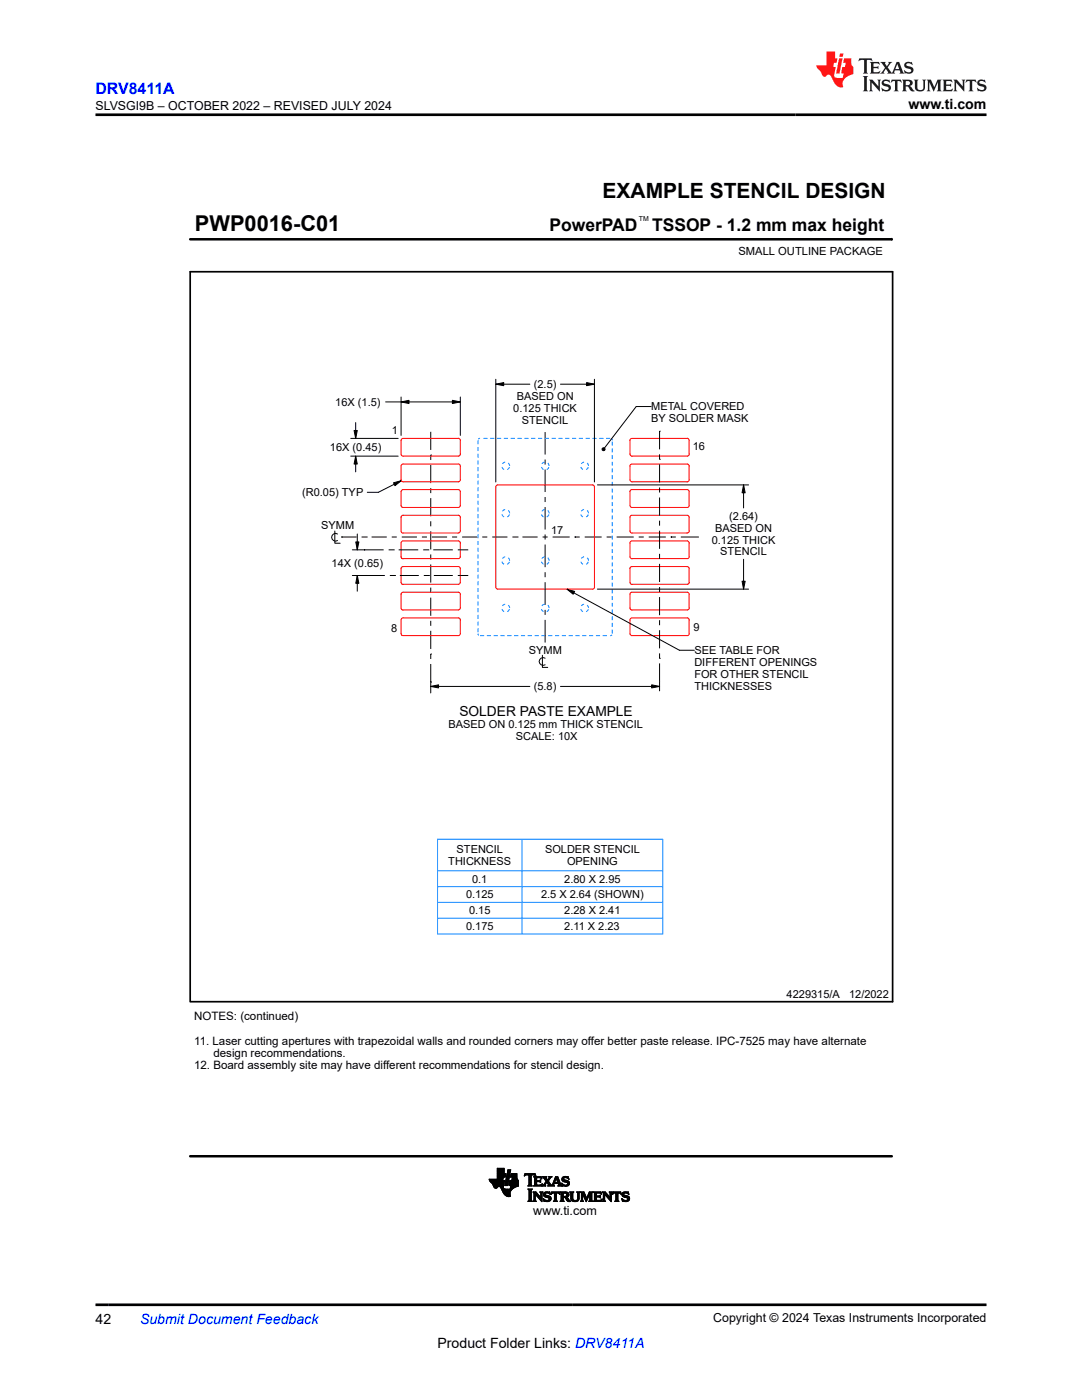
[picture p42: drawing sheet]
<svg xmlns="http://www.w3.org/2000/svg" width="216mm" height="279mm" viewBox="0 0 216 279" stroke-linecap="round" stroke-linejoin="round" font-family="sans-serif">
<defs><g id="words">
<text font-size="4.4" x="38.9" y="46.2">PWP0016-C01</text>
<text font-size="4.2" x="120.2" y="39.5">EXAMPLE STENCIL DESIGN</text>
<g font-size="3.5">
<text x="109.6" y="46.2">PowerPAD</text>
<text x="130.1" y="46.2">TSSOP - 1.2 mm max height</text>
</g>
<text font-size="3.2" fill="#00f" x="19" y="18.7">DRV8411A</text>
<g font-size="2.8">
<text x="181.3" y="21.8">www.ti.com</text>
<text x="19" y="264.2">42</text>
<text x="87.3" y="269">Product Folder Links: DRV8411A</text>
</g>
<text font-size="2.8" fill="#00f" x="27.9" y="264.2">Submit Document Feedback</text>
<text font-size="2.7" x="91.7" y="142.9">SOLDER PASTE EXAMPLE</text>
<g font-size="2.5">
<text x="19" y="21.9">SLVSGI9B – OCTOBER 2022 – REVISED JULY 2024</text>
<text x="106.4" y="242.5">www.ti.com</text>
<text x="142.3" y="263.9">Copyright © 2024 Texas Instruments Incorporated</text>
</g>
<g font-size="2.3">
<text x="38.7" y="203.5">NOTES: (continued)</text>
<text x="38.7" y="208.5">11. Laser cutting apertures with trapezoidal walls and rounded corners may offer better paste release. IPC-7525 may have alternate</text>
<text x="38.7" y="213.4">12. Board assembly site may have different recommendations for stencil design.</text>
<text x="42.6" y="210.9">design recommendations.</text>
</g>
<g font-size="2.2">
<text x="147.3" y="50.9">SMALL OUTLINE PACKAGE</text>
<text x="106.5" y="77.5">(2.5)</text>
<text x="66.9" y="81">16X (1.5)</text>
<text x="102.4" y="82.2">0.125 THICK</text>
<text x="103.1" y="79.8">BASED ON</text>
<text x="129.9" y="81.9">METAL COVERED</text>
<text x="78.2" y="86.5">1</text>
<text x="104.1" y="84.5">STENCIL</text>
<text x="129.9" y="84.3">BY SOLDER MASK</text>
<text x="138.2" y="89.7">16</text>
<text x="65.8" y="90">16X (0.45)</text>
<text x="60.3" y="99.1">(R0.05) TYP</text>
<text x="64.1" y="105.7">SYMM</text>
<text x="110" y="106.7">17</text>
<text x="142.7" y="106.1">BASED ON</text>
<text x="145.5" y="103.7">(2.64)</text>
<text x="66.2" y="113.1">14X (0.65)</text>
<text x="142" y="108.5">0.125 THICK</text>
<text x="143.7" y="110.8">STENCIL</text>
<text x="138.4" y="126">9</text>
<text x="78.1" y="126.1">8</text>
<text x="105.5" y="130.4">SYMM</text>
<text x="138.6" y="130.6">SEE TABLE FOR</text>
<text x="106.5" y="137.8">(5.8)</text>
<text x="138.6" y="132.9">DIFFERENT OPENINGS</text>
<text x="138.6" y="135.3">FOR OTHER STENCIL</text>
<text x="138.6" y="137.7">THICKNESSES</text>
<text x="89.5" y="145.3">BASED ON 0.125 mm THICK STENCIL</text>
<text x="102.9" y="147.7">SCALE: 10X</text>
<text x="89.4" y="172.6">THICKNESS</text>
<text x="91.1" y="170.3">STENCIL</text>
<text x="108.7" y="170.3">SOLDER STENCIL</text>
<text x="113.2" y="172.6">OPENING</text>
<text x="93" y="179.3">0.125</text>
<text x="94.2" y="176.2">0.1</text>
<text x="108" y="179.3">2.5 X 2.64 (SHOWN)</text>
<text x="112.6" y="176.2">2.80 X 2.95</text>
<text x="93" y="185.6">0.175</text>
<text x="93.6" y="182.5">0.15</text>
<text x="112.6" y="182.5">2.28 X 2.41</text>
<text x="112.6" y="185.6">2.11 X 2.23</text>
<text x="157" y="199.1">4229315/A</text>
<text x="169.4" y="199.1">12/2022</text>
</g>
<text font-size="1.4" x="127.5" y="44.1">TM</text>
</g></defs>
<g fill="none" stroke="#000" stroke-width=".2">
<path d="M37.9 47.8h140.1M178 47.6v.4M80 79.2v7.7M90.3 79.9l1.5 .3-1.5 .3zM91.9 79.2v7.7M98.9 76.7l1.6-.3v.6zM98.9 75.7v20.5M98.9 76.7h6.8M111.8 76.7h6.8M117 76.4l1.6 .3-1.6 .3zM118.6 75.7v20.5M70 91h9.4"/>
<path d="M70 87.5h9.4M70.6 85.9h.7l-.3 1.6zM71 91l.3 1.6h-.7zM71 84.3v3.2M71 91v3.2M76.9 80.2h15M78.5 96.4l1.6-.5-1.3 1zM80 80.2l1.6-.3v.6zM80.1 95.9l-4.6 2.4h-2.2M85.9 90.8h.1M85.9 86.2v3.6M85.9 90.8v1"/>
<path d="M85.9 92.8v3.6M85.9 97.4v1M85.9 99.4v3.6M108.8 86.2v4.5M108.8 91.7v1M108.8 93.7v4.5M108.8 99.2v1M119.2 96.8h30.2M120.2 89.5l.2-.1h.2l.2 .3-.2 .2-.2 .1-.2-.2zM129.9 81.1h-2.9l-6.4 8.3M131.6 91.7h.1M131.6 86.1h.1"/>
<path d="M131.6 86.1v3.6M131.6 90.7v1M131.6 92.7v3.6M131.6 97.3v1M131.6 99.3v3.6M148.4 96.8l.3 1.6h-.6zM148.4 96.8v4.6M66.8 106v2.4h1.1M67.3 106.6a.77 .77 0 0 0-1.1 .6 .77 .77 0 0 0 1.1 .7M68.1 107.2h.1M68.1 107.2h3M71 108.2h.6l-.3 1.5z"/>
<path d="M71.3 114.9l.3 1.5h-.6zM71.3 106.6v3.1M71.3 114.9v3.1M72.1 107.2h1M72.6 109.7h.1M73 114.9h.1M73.1 107.2h.1M74.1 107.2h3.1M76.5 109.7h-6.2M76.8 114.9h-6.5M77.5 109.7h1M77.8 114.9h1"/>
<path d="M78.2 107.2h1M78.5 109.7h.1M78.8 114.9h.1M79.5 109.7h3.9M79.8 114.9h3.8M80.2 107.2h3M84.2 107.2h1M84.4 109.7h1M84.6 114.9h1M85.4 109.7h.1M85.6 114.9h.1M85.9 104v1"/>
<path d="M85.9 106v3.7M85.9 110.7v1M85.9 112.7v3.6M85.9 117.3v1M85.9 119.3v3.6M86.2 107.2h3M86.4 109.7h3.9M86.6 114.9h3.7M90.2 107.2h1M91.3 114.9h2.1M91.3 109.7h2.1M92.2 107.2h3"/>
<path d="M96.2 107.2h1M98.2 107.2h3.1M102.3 107.2h1M103.3 107.2h.1M104.3 107.2h3M108.3 107.2h1M108.8 101.2v4.5M108.8 106.7v1M108.8 108.7v4.5M108.8 114.2v1M108.8 116.2v4.5M110.3 107.2h3.4"/>
<path d="M113.1 117.6l22.5 12.2h3M113.1 117.6l1.6 .4-.3 .6zM114.7 107.2h.1M114.7 107.2h1M116.7 107.2h3.4M119.2 117.6h30.2M121.1 107.2h1M123.1 107.2h3.4M127.5 107.2h1M129.5 107.2h3.4M131.6 103.9v1M131.6 105.9v3.6"/>
<path d="M131.6 110.5v1M131.6 112.5v3.7M131.6 117.2v1M131.6 119.2v3.6M133.9 107.2h.1M133.9 107.2h1M135.9 107.2h3.4M139.3 107.2h.1M148.1 116h.6l-.3 1.6zM148.4 111.6v6M85.9 137l1.6-.3v.6zM85.9 130.5h.1"/>
<path d="M85.9 136.1h.1M85.9 123.9v1M85.9 125.9v3.6M85.9 130.5v1M85.9 132.5v5.8M85.9 137h19.8M108.2 130.8v2.4h1.1M108.8 131.4a.78 .78 0 0 0-1.2 .6 .78 .78 0 0 0 1.2 .7M108.8 121.7v1M108.8 123.7v4.5M111.8 137h19.8M130 136.7l1.6 .3-1.6 .3z"/>
<path d="M131.6 131.4h.1M131.6 123.8v1M131.6 125.8v3.6M131.6 130.4v1M131.6 132.4v5.5M97.6 235.4h2.7M97.6 235.5h2.7M97.7 235.6h2.6M97.7 235.6h3M97.7 235.7h3M97.8 235.8h2.8M97.9 235.9h2.7"/>
<path d="M98 236h2.6M98.1 236.1h2.5M98.2 236.2h2.4M98.2 236.3h2.3M98.3 236.3h2.2M98.3 236.4h2.2M98.4 236.4h2.1M98.4 236.5h2.1M98.4 236.6h2.1M98.5 236.7h2M98.5 236.8h1.9M98.5 236.8h.9"/>
<path d="M98.5 236.9h.8M98.6 236.9h.7M98.6 237h.6M98.7 237.1h.4M98.8 237.1h.2M99.2 235.3h1.1M99.2 235.2h1.2M99.2 235.1h1.2M99.2 235h1.2M99.2 234.2h1.7l-.1 .7h-1.6M99.2 234.9h1.6M99.2 234.8h1.6"/>
<path d="M99.2 234.7h1.7M99.2 234.6h1.7M99.2 234.5h1.7M99.2 234.4h1.7M99.2 234.3h1.7M99.2 234.1h1.4M99.2 234h1.4M99.2 233.9h1.4M99.2 233.8h1.4M99.2 233.7h1.4M99.2 233.6h1.4M99.2 233.5h1.4"/>
<path d="M99.2 233.4h1.4M99.2 233.3h1.4M99.2 233.2h1.4M99.7 236.8h.7M99.8 236.9h.6M99.9 237h.5M99.9 237.1h.5M100 237.1h.5M100 237.2h.5M100 237.3h.6M100.1 237.3h.9M100.1 237.4h2"/>
<path d="M100.2 237.5h1.8M100.2 237.6h1.8M100.2 237.6h1.7M100.2 237.7h1.7M100.3 237.8h1.6M100.3 237.8h1.5M100.3 235.4l-2.7-.1 1 1.7 .4 .2 .4-.4h.3l.9 1.5 .6 .5 .7-.1-.1-.8 .6-.7M100.3 237.9h1.5M100.4 237.9h1.4M100.4 238h1.4M100.4 234.9l-.1 .7h.4l-.2 1M100.4 238.1h1.4"/>
<path d="M100.5 238.1h1.3M100.5 236.6l-.1 .5 .2 .2h1.6M100.5 238.2h1.2M100.6 238.3h1.2M100.6 234.2v-1h-1.4v2.1M100.7 238.4h1.1M100.7 236.6h.6M100.7 236.5h.6M100.8 236.4h.5M100.8 238.5h1M100.8 236.3h.5M100.8 236.2h.6"/>
<path d="M100.8 236.1h.6M100.8 236h.6M100.9 238.6h.9M100.9 235.9h.5M100.9 235.8h.5M100.9 235.7h.6M100.9 235.6h.6M100.9 235.5h.6M101 235.4h.5M101 235.3h.5M101 235.2h.6M101 235.1h.6"/>
<path d="M101 238.7h.8M101 235h.6M101.1 234.9h.5M101.1 234.8h.5M101.1 234.7h.6M101.1 234.6h.6M101.1 234.5h.6M101.2 234.4h.5M101.2 238.8h.6M101.2 234.3h.5M101.2 234.2h.5l-.4 2.4h-.6zM101.2 233.9h.6"/>
<path d="M101.3 233.9h.5M101.3 233.8h.5M101.3 233.7h.5M101.3 233.6h.6M101.3 233.5h.6l-.1 .5h-.6zM101.3 233.5h.6M101.5 238.8h.1M101.5 236.5h1.9M101.5 236.4h1.9M101.6 236.3v.3h.3l-.1 .7M101.6 236.6h1.8M101.6 236.4h1.8"/>
<path d="M101.6 236.3h1.8M101.6 236.2h1.8M101.6 236.1h1.8M101.6 236h1.8M101.6 235.9h1.8M101.7 235.9h1.7M101.7 235.8h1.7M101.7 235.7h1.7M101.7 235.6h1.7M101.8 237.3h.5M101.8 237.2h.6M101.8 237.1h.7"/>
<path d="M101.8 237h.9M101.8 236.9h1M101.9 236.9h1M101.9 234.9h1.2M101.9 234.8h1.2M101.9 236.8h1.2M101.9 236.8h1.4M101.9 236.7h1.5M101.9 234.7h1.2M101.9 234.6h1.2M101.9 236.6h1.5M101.9 234.5h1.2"/>
<path d="M101.9 234.4h1.2M102 234.4h1.1M102 234.3h1.1M102 234.2h1.1v.7h-1.3zM102.1 235.6h1.3M102.1 235.5h1.2M102.1 235.4h1.2M102.2 235.4h1M102.2 235.3h1M102.2 235.2h1M102.2 235.1h.9M102.2 234.9l-.1 .7h-.4l-.1 .7"/>
<path d="M102.2 235h.9M103.1 234.9l.3 .7v1.1M103.5 236.7l-1.1 .5M104.6 234.7l.4-.2h.5v1.9M104.6 234.7l.1-.5h2.1l.1 .5-.4-.2-.5 .1v1.8M104.6 234.6h.1M104.6 234.5h.2M104.7 234.5h2.1M104.7 234.4h2.1M104.7 234.3h2.1M105.3 239.8h.9M105.3 236.7h.9"/>
<path d="M105.4 237.4h.8M105.5 239.7h.6M105.5 236.6h.5M105.5 237.5h.5M105.5 236.5h.5M105.5 234.5h.5M105.5 236.4l-.2 .3M105.5 239.6h.5M105.5 236.4h.5M105.5 236.3h.5M105.5 236.2h.5M105.5 236.1h.5"/>
<path d="M105.5 236h.5M105.5 235.9h.5M105.5 235.8h.5M105.5 235.7h.5M105.5 235.6h.5M105.5 235.5h.5M105.5 235.4h.5M105.5 235.3h.5M105.5 235.2h.5M105.5 235.1h.5M105.5 235h.5M105.5 234.9h.5"/>
<path d="M105.5 234.8h.5M105.5 234.7h.5M105.5 234.6h.5M105.6 239.5l-.3 .3h.9l-.2-.3M105.6 239.5v-2l-.3-.2h.9l-.2 .2v2M105.6 239.5h.4M105.6 239.4h.4M105.6 239.3h.4M105.6 239.2h.4M105.6 239.1h.4M105.6 239h.4M105.6 238.9h.4"/>
<path d="M105.6 238.8h.4M105.6 238.7h.4M105.6 238.6h.4M105.6 238.5h.4M105.6 238.4h.4M105.6 238.3h.4M105.6 238.2h.4M105.6 238.1h.4M105.6 238h.4M105.6 237.9h.4M105.6 237.8h.4M105.6 237.7h.4"/>
<path d="M105.6 237.6h.4M105.6 237.5h.4M106 236.4l.2 .3M106.4 239.8h.6M106.4 237.9h.5M106.4 238h.6M106.5 236.7h1.6M106.5 239.7h.4M106.5 238.1h.6M106.5 239.5l-.1 .3h.6l-.2-.3M106.5 239.6h.3M106.5 239.5h.3"/>
<path d="M106.5 239.4h.3M106.5 239.3h.3M106.5 239.2h.3M106.5 239.1h.3M106.5 239h.3M106.5 238.9h.3M106.5 238.8h.3M106.5 238.7h.3M106.5 238.6h.3M106.5 238.5h.3M106.5 238.4h.3M106.5 238.3h.8"/>
<path d="M106.5 238.3h.7M106.5 238.2h.7M106.5 234.9h1.5M106.6 236.6h1.5M106.6 235h1.4M106.7 236.4l-.2 .3M106.7 235.6h1l.2-.1v.5l-.2-.2-1 .1M106.7 236.5h.4M106.7 236.4h.4M106.7 236.3h.4M106.7 236.2h.4M106.7 236.1h.4"/>
<path d="M106.7 236h.4M106.7 235.8h1.2M106.7 235.7h1.2M106.7 235.5h.4M106.7 235.4h.4M106.7 235.3h.4M106.7 235.2h.4M106.7 235.1h.4M106.7 234.5h.2M106.8 238.4h.1M106.8 238.4l1.4 1.4-.1-1.7 .2-.2h-.6l.2 .3v.8M106.8 234.6h.1"/>
<path d="M106.8 238.4v1.1M106.9 238.4h.5M106.9 238.5h.6M107 238.6h.6M107.1 235.8v.7h.8l.3-.3-.1 .5h-1.6M107.1 238.7h.5M107.2 238.8h.5M107.2 238.9h.6M107.3 239h.9M107.4 239h.8M107.5 239.1h.7M107.6 239.2h.6"/>
<path d="M107.6 239.3h.6M107.7 235.6h.2M107.7 239.4h.5M107.7 237.9h.6M107.7 235.9h.2M107.8 239.5h.4M107.8 236.5h.3M107.8 235.5h.1M107.8 236h.1M107.8 235.1h.3M107.8 238h.4M107.9 239.6h.3"/>
<path d="M107.9 239l-1-1.1h-.5l.2 .2-.1 1.4M107.9 239h.1M107.9 238.1h.3M107.9 238.9h.3M107.9 238.8h.3M107.9 238.7h.3M107.9 238.6h.3M107.9 238.5h.3M107.9 238.4h.3M107.9 238.3h.3M107.9 238.2h.3M108 239.7h.2"/>
<path d="M108 235.2h.1M108 236.4h.2M108 239.8h.2M108.1 235.3h.1M108.1 235.3l-.3-.2h-.7v.5M108.1 235.3l-.1-.5h-1.5l.2 .2v1.4M108.1 236.3h.1M108.2 236.7h.7M108.3 234.9h.7M108.4 236.6h.4M108.4 239.3h.2M108.4 235h.6"/>
<path d="M108.4 239.4h.3M108.4 238.4h.4M108.5 238.5h.4M108.5 238.3h.3M108.5 236.5h.3M108.5 239.5h.3M108.5 238.6h.8M108.5 235.1h.5M108.5 239.6h.6M108.5 238.2h.4M108.5 239.7h1.3M108.5 238.7h1.1"/>
<path d="M108.5 239.8h.2M108.5 236.4h.3M108.5 235.2h.5M108.6 238.1h1.2M108.6 238.8h1.2M108.6 236.3h.3M108.6 235.3h.5M108.7 238h1M108.7 236.2h.2M108.7 235.3h.5M108.7 236.1h.3M108.7 238.9h1.2"/>
<path d="M108.7 235.4h.5M108.8 236h.2M108.8 235.5h.8M108.8 239.8h.8M108.8 237.9h.6M108.8 236h.8M108.9 235.6h.6M108.9 235.9h.6M108.9 235.7h.5M109 235.8l-.5 .6-.3 .3M109 235.8h.5M109 239h.9"/>
<path d="M109.2 236h.5M109.2 236.1h.5M109.3 239.6h.6M109.3 236.2h.5M109.3 236.7h1.3M109.3 236.7l.2-.2-.4-.6-.3 .6 .1 .2M109.4 236.3h.4M109.4 235.4h.2M109.4 239h.6M109.4 235.7l.8-.9h-.7l.1 .2-.3 .5-.3-.5 .1-.2h-.9l.8 1M109.4 236.4h.5M109.4 235.3h.3"/>
<path d="M109.4 235.7l.5 .7M109.5 238.2h.3M109.5 236.6h.6M109.5 236.5h.5M109.5 235.3h.2M109.5 239.5h.4M109.5 239.1h.5M109.5 235.2h.3M109.6 234.9h.5M109.6 239.4h.4M109.6 235.1h.3M109.6 239.3h.4"/>
<path d="M109.6 239.2h.4M109.6 238.3h.2M109.6 237.9h.1M109.6 235h.3M109.7 238.3h.1M109.8 238.4l-.5-.3-.5 .1v.3l1 .3 .2 .4M109.8 238.4l-.1-.5h-1l-.3 .4 .1 .4 1 .4 .1 .3-.5 .2-.7-.4 .2 .6h.8l.4-.1 .2-.5M109.9 238.3h.1M109.9 238.4l.2-.5h1.5l.2 .5M109.9 236.4l.2 .2 .1-.1 .7-1.7h.4l.6 1.7 .2 .2M110 238.3h.1M110 238.2h.2"/>
<path d="M110 238.1h1.7M110.1 238h1.5M110.1 237.9h1.5M110.1 236.6h.4M110.2 236.5h.3M110.3 236.4h.2M110.3 236.3h.2M110.3 236.2h1.5M110.4 236.1h1.4M110.4 236h1.4M110.4 236h1.3M110.4 239.8h.8"/>
<path d="M110.5 235.9h.2M110.5 235.8h.3M110.5 236.4v.2l.1 .1M110.5 235.7h.3M110.6 235.6h.2M110.6 239.7h.5M110.6 235.5h.3M110.6 236.2l-.1 .2M110.6 238.2l-.3-.1-.4 .3M110.6 239.6h.4M110.6 239.5h.4M110.6 239.4h.4"/>
<path d="M110.6 239.3h.4M110.6 239.2h.4M110.6 239.1h.4M110.6 239h.4M110.6 238.9h.4M110.6 238.8h.4M110.6 238.7h.4M110.6 238.6h.4M110.6 238.5h.4M110.6 238.4h.4M110.6 238.3h.4M110.6 238.2h.4"/>
<path d="M110.6 235.4h.3M110.6 239.5l-.2 .3h.8l-.2-.3M110.7 235.3h.2M110.7 236l.3-.9 .3 .9M110.7 235.3h.3M110.7 235.2h.7M110.8 235.1h.6M110.8 235h.6M110.8 234.9h.5M111 238.2l.1-.1h.3l.4 .3M111 238.3h-.4v1.2M111 235.3h.5"/>
<path d="M111 238.2v1.3M111.1 235.3h.4M111.1 235.4h.4M111.1 235.5h.5M111.2 235.6h.4M111.2 235.7h.4M111.2 235.8h.5M111.3 235.9h.4M111.3 236.7h.8M111.4 236.2l.1 .2M111.4 236.3h.5M111.5 236.4l-.2 .3"/>
<path d="M111.5 236.4h.4M111.5 238.2h.2M111.5 236.6h.5M111.5 236.5h.4M111.6 238.3h.1M111.7 238.3h.1M111.8 239.8h.8M111.8 237.9h1.2M111.9 238h1.4M111.9 239.7h.5M112 239.6h.4M112 238.1h1.4"/>
<path d="M112 239.5h.4M112 239.4h.4M112 239.3h.4M112 239.2h.4M112 239.1h.4M112 239h.4M112 239h1.1M112 238.9h1.2M112 238.8h1.4M112 238.7h.4M112 238.6h.4M112 238.5h.4"/>
<path d="M112 238.4h.4M112 238.3h.4M112 238.2h.4M112 239.5l-.2 .3h.8l-.2-.3M112.1 236.2h.1M112.1 236.1h.1M112.1 236.3h.2M112.1 235.4h.5M112.1 235.3h.4M112.1 236.4h.3M112.1 235.5h.7M112.2 236.5h.4"/>
<path d="M112.2 235.2h.3M112.2 236.6h1.3M112.2 235.6h1M112.2 236.7h.1M112.2 235.1h.4M112.2 235.7h1.2M112.3 235h1.1M112.4 235.8h1.1M112.4 234.9h1M112.4 239.5v-.5h.3l.6 .8h.6M112.4 238.3v.5M112.4 238.3v-.2l.7 .1v.4l-.4 .2"/>
<path d="M112.4 236.7h.9M112.6 235.9h1M112.6 234.8h.4M112.8 236.8h.2M112.8 239h.5M112.9 239.1h.4M112.9 239.2h.5M113 239.3h.5M113 238.2h.5M113 236h.6M113 238.7h.5M113 239.4h.5"/>
<path d="M113 238.9l.9 .9M113 238.9l.5-.3-.1-.6-.5-.1h-1.1l.2 .2v1.4M113 238.9h.1M113 239.5h.6M113.1 238.6h.4M113.1 238.3h.4M113.1 238.5h.4M113.1 236.5h.4M113.1 235.1h.4M113.1 239.6h.5M113.1 238.4h.4M113.2 239.7h.5"/>
<path d="M113.2 236h.4M113.2 236.4h.4M113.3 236.3h.3M113.3 236.1h.3M113.3 235.2h.2M113.3 236.2h.3M113.3 239.8h.6M113.4 235.3h.1M113.5 235.3l-.5-.3-.4 .1-.1 .1v.2l1.1 .4v.5l-.2 .3-1.2 .1-.1-.5M113.5 235.3h.1M113.5 235.3l-.1-.5-1 .1-.3 .3 .1 .4 1 .4 .1 .3-.2 .2h-.3l-.7-.3M113.7 237.9h.8"/>
<path d="M113.8 238h.6M113.9 238.1h.4M113.9 239.2h.4M113.9 239.1h.4M113.9 239h.4M113.9 238.9h.4M113.9 238.8h.4M113.9 238.7h.4M113.9 238.6h.4M113.9 238.5h.4M113.9 238.4h.4M113.9 238.3h.4"/>
<path d="M113.9 238.2h.4M113.9 239.3h.4M113.9 239.4h.5M114 239.5h.4M114 239.6h.7M114.1 239.7h1.3M114.3 239.1v.3l.3 .2 .5-.1 .2-.4M114.3 239.1v-1l.2-.2h-.8l.2 .2v1.1M114.3 239.8h.9M115 239.6h.4M115.1 237.9h.6M115.2 239.5h.3"/>
<path d="M115.2 238h.4M115.2 239.4h.3M115.3 239.3h.2M115.3 238.1h.3M115.3 239.1v-1l-.2-.2h.6l-.2 .2 .1 1M115.3 239.2h.3M115.3 239.1h.3M115.3 239h.3M115.3 238.9h.3M115.3 238.8h.3M115.3 238.7h.3M115.3 238.6h.3"/>
<path d="M115.3 238.5h.3M115.3 238.4h.3M115.3 238.3h.3M115.3 238.2h.3M115.6 239.1l-.2 .5-.5 .2-.7-.1-.3-.5M115.8 239.8h.6M115.8 237.9h.7M116 239.7h.3M116 238h.6M116 239.5v-1.4l-.2-.2h.7l.6 1.2 .5-1.2h.7l-.2 .2v1.4M116 239.6h.3M116 239.5h.3"/>
<path d="M116 239.4h.3M116 239.3h.3M116 239.2h.3M116 239.1h.3M116 239h.3M116 238.9h.3M116 238.8h.3M116 238.7h.3M116 238.6h.3M116 238.5h.3M116 238.4h.3M116 238.3h.7"/>
<path d="M116 238.2h.7M116 238.1h.6M116 239.5l-.2 .3h.6l-.1-.3M116.3 239.5v-1.2l.7 1.5 .7-1.5v1.2M116.3 238.4h.5M116.4 238.5h.4M116.4 238.6h.4M116.5 238.7h.4M116.5 238.8h.4M116.5 238.9h.5M116.6 239h.4M116.6 239.1h.7"/>
<path d="M116.7 239.2h.6M116.7 239.3h.5M116.8 239.4h.4M116.8 239.5h.4M116.8 239.6h.3M116.9 239.7h.2M116.9 239.8h.1M117.1 239h.2M117.1 239h.3M117.2 238.9h.2M117.2 238.8h.3M117.3 238.7h.2"/>
<path d="M117.3 238.6h.2M117.3 238.5h.3M117.4 238.4h.2M117.4 238.3h.7M117.5 238.2h.6M117.5 239.8h.8M117.5 238.1h.6M117.6 238h.6M117.6 237.9h.7M117.6 239.7h.5M117.7 239.6h.4M117.7 239.5l-.2 .3h.8l-.2-.3"/>
<path d="M117.7 239.5h.4M117.7 239.4h.4M117.7 239.3h.4M117.7 239.2h.4M117.7 239.1h.4M117.7 239h.4M117.7 238.9h.4M117.7 238.8h.4M117.7 238.7h.4M117.7 238.6h.4M117.7 238.5h.4M117.7 238.4h.4"/>
<path d="M118.4 239.8h1.6M118.4 237.9h1.5M118.5 238h1.5M118.6 239.7h1.4M118.6 239.6h1.5M118.6 238.1h1.4M118.6 238.3l1-.2 .4 .2M118.6 239.5h.4M118.6 239.4h.4M118.6 239.3h.4M118.6 239.2h.4M118.6 239.1h.4"/>
<path d="M118.6 239h.4M118.6 238.9h1.2M118.6 238.8h1.2M118.6 238.7h1.2M118.6 238.6h.4M118.6 238.5h.4M118.6 238.4h.4M118.6 238.3h.4M118.6 238.2h.4M119 238.2v.5M119.5 238.7l.3-.2v.5l-.2-.1h-.6v.6l.7 .1 .4-.3M119.7 239h.1"/>
<path d="M119.7 238.6h.1M119.8 238.2h.2M119.9 239.5h.2M119.9 238.3h.2M120 238.3l-.1-.4h-1.5l.2 .2v1.4M120 238.3h.1M120 239.4h.1M120.1 239.3h.1M120.1 239.3l-.1 .5h-1.6l.2-.3M120.2 239.8h.6M120.2 237.9h.6M120.3 238h.6"/>
<path d="M120.3 239.7h.4M120.4 238.1h.5M120.4 239.5l-.2 .3h.6l-.1-.3M120.4 239.6h.3M120.4 239.5h.3M120.4 239.4h.3M120.4 239.3h.3M120.4 239.2h.3M120.4 239.1h.3M120.4 239h.3M120.4 238.9h.3M120.4 238.8h.3"/>
<path d="M120.4 238.7h.3M120.4 238.6h.3M120.4 238.5h.3M120.4 238.4h.3M120.4 238.3h.8M120.4 238.3h.7M120.4 238.2h.6M120.7 238.4h.1M120.7 238.4l1.3 1.4v-1.7l.2-.2h-.6l.1 .2v.9M120.7 238.4v1.1M120.7 238.4h.6M120.8 238.5h.5"/>
<path d="M120.9 238.6h.5M120.9 238.7h.6M121 238.8h.6M121.1 238.9h.5M121.2 239h.8M121.3 239h.7M121.3 239.1h.7M121.4 239.2h.6M121.5 239.3h.5M121.6 239.4h.4M121.6 237.9h.6M121.6 239.5h.4"/>
<path d="M121.7 238h.4M121.7 239.6h.3M121.7 239h.1M121.7 239l-.9-1.1h-.6l.2 .2v1.4M121.7 238.9h.3M121.7 238.8h.3M121.7 238.7h.3M121.7 238.6h.3M121.7 238.5h.3M121.7 238.4h.3M121.7 238.3h.3M121.7 238.2h.3"/>
<path d="M121.7 238.1h.3M121.8 239.7h.2M121.9 239.8h.1M122.2 238.4l.1-.5h1.6l.1 .5M122.2 238.3h.1M122.2 238.3h.2M122.3 238.2h.2M122.3 238.1h1.6M122.3 238h1.6M122.3 237.9h1.6M122.7 239.8h.8M122.8 239.7h.5"/>
<path d="M122.9 239.6h.4M122.9 238.2h.4M122.9 239.5l-.2 .3h.8l-.2-.3M122.9 238.2l-.4-.1-.3 .3M122.9 239.5h.4M122.9 239.4h.4M122.9 239.3h.4M122.9 239.2h.4M122.9 239.1h.4M122.9 239h.4M122.9 238.9h.4M122.9 238.8h.4"/>
<path d="M122.9 238.7h.4M122.9 238.6h.4M122.9 238.5h.4M122.9 238.4h.4M122.9 238.3h.4M123.3 238.3h-.4v1.2M123.3 238.2v1.3M123.3 238.2l.1-.1h.3l.3 .3M123.7 238.2h.2M123.8 238.3h.2M123.9 238.3h.1M124.1 239.3h.1"/>
<path d="M124.1 239.4h.2M124.1 238.5h.5M124.1 238.4h.4M124.1 238.3h.4M124.1 239.5h.4M124.1 238.6h.8M124.2 239.6h.6M124.2 239.7h1.2M124.2 238.7h1.1M124.2 238.2h.3M124.2 239.8h.1M124.2 238.1h1.2"/>
<path d="M124.3 238.8h1.1M124.3 238h1.1M124.4 238.9h1.1M124.5 239.8h.8M124.5 237.9h.6M124.7 239h.9M125 239.6h.5M125 239h.6M125.1 238.2h.4M125.2 239.5h.4M125.2 239.1h.4M125.3 239.4h.3"/>
<path d="M125.3 239.3h.3M125.3 239.2h.3M125.3 237.9h.1M125.3 238.3h.2M125.4 238.3h.1M125.5 238.4l-.5-.3-.5 .2v.2l1 .3 .1 .4M125.5 238.4l-.1-.5h-1l-.3 .4 .1 .4 .3 .2 .7 .2 .1 .3-.6 .2-.6-.4 .1 .6h.8l.4-.1 .2-.5"/>
</g>
<g fill="#000">
<path d="M98.9 76.7l1.6-.3v.6zM117 76.4l1.6 .3-1.6 .3zM70.6 85.9h.7l-.3 1.6zM71 91l.3 1.6h-.7zM80 80.2l1.6-.3v.6zM78.5 96.4l1.6-.5-1.3 1zM90.3 79.9l1.5 .3-1.5 .3zM120.2 89.5l.2-.1h.2l.2 .3-.2 .2-.2 .1-.2-.2zM148.4 96.8l.3 1.6h-.6zM71 108.2h.6l-.3 1.5zM71.3 114.9l.3 1.5h-.6zM113.1 117.6l1.6 .4-.3 .6z"/>
<path d="M148.1 116h.6l-.3 1.6zM85.9 137l1.6-.3v.6zM130 136.7l1.6 .3-1.6 .3z"/>
</g>
<path d="M37.9 54.2h140.2v145.7h-140.2z" fill="none" stroke="#000" stroke-width=".34"/>
<g fill="none" stroke="#0080ff" stroke-width=".2">
<path d="M95.4 87.9v.8M95.4 89.2v.8M95.4 90.6v.8M95.4 91.9v.8M95.4 93.2v.8M95.4 94.6v.8M95.4 95.9v.8M95.4 97.3v.8M95.4 98.6v.8M95.4 99.9v.8M95.5 87.6l-.1 .1M95.5 87.6h.1"/>
<path d="M95.7 87.5h.1M95.7 87.5l-.2 .1M96.5 87.5h.8M97.8 87.5h.9M99.2 87.5h.8M100.6 87.5h.8M101.9 87.5h.8M103.3 87.5h.8M104.6 87.5h.9M106 87.5h.8M107.4 87.5h.8M108.7 87.5h.8"/>
<path d="M110.1 87.5h.8M111.4 87.5h.9M112.8 87.5h.8M114.2 87.5h.8M115.5 87.5h.8M116.9 87.5h.8M118.2 87.5h.9M119.6 87.5h.8M121 87.5h.8M122 87.5v.1M122 87.6h.1M122.1 87.6h.1"/>
<path d="M122.1 87.6l.1 .3M122.2 88.1v.8M122.2 89.5v.8M122.2 90.8v.8M122.2 92.2v.8M122.2 93.5v.8M122.2 94.8v.8M122.2 96.2v.8M122.2 97.5v.8M122.2 98.9v.8M95.4 101.3v.8M95.4 102.6v.8"/>
<path d="M95.4 104v.8M95.4 105.3v.8M95.4 106.6v.8M95.4 108v.8M95.4 109.3v.8M95.4 110.7v.8M95.4 112v.8M95.4 113.3v.8M95.4 114.7v.8M95.4 116v.8M95.4 117.4v.8M95.4 118.7v.8"/>
<path d="M122.2 100.2v.8M122.2 101.5v.8M122.2 102.9v.8M122.2 104.2v.8M122.2 105.6v.8M122.2 106.9v.8M122.2 108.2v.8M122.2 109.6v.8M122.2 110.9v.8M122.2 112.3v.8M122.2 113.6v.8M122.2 114.9v.8"/>
<path d="M122.2 116.3v.8M122.2 117.6v.8M122.2 119v.8M95.4 126.5h.1M95.4 126.5v.1M95.4 126.6l.1 .1M95.4 120v.8M95.4 121.4v.8M95.4 122.7v.8M95.4 124.1v.8M95.4 125.4v.8M95.5 126.7v.1"/>
<path d="M95.5 126.8h.1M95.8 126.9h.8M97.1 126.9h.9M98.5 126.9h.8M99.9 126.9h.8M101.2 126.9h.9M102.6 126.9h.8M104 126.9h.8M105.3 126.9h.8M106.7 126.9h.8M108 126.9h.9M109.4 126.9h.8"/>
<path d="M110.8 126.9h.8M112.1 126.9h.8M113.5 126.9h.8M114.8 126.9h.9M116.2 126.9h.8M117.6 126.9h.8M118.9 126.9h.8M120.3 126.9h.8M121.8 126.9h.1M121.9 126.9h.1M122.1 126.8l-.2 .1M122.1 126.7v.1"/>
<path d="M122.1 126.7h.1M122.2 120.3v.8M122.2 121.6v.8M122.2 123v.8M122.2 124.3v.8M122.2 125.7v.8M87.3 167.5h45v18.9h-45zM87.3 177h45M87.3 173.8h45M104.2 167.5v18.9M87.3 183.3h45M87.3 180.1h45"/>
</g>
<path d="M37.9 47.8h140.1M37.9 230.8h140.1" fill="none" stroke="#000" stroke-width=".5"/>
<g fill="none" stroke="#f00" stroke-width=".2">
<path d="M80.1 87.7l.3-.2h11h.3l.2 .4-.1 2.7-.1 .4h-.2h-11.2l-.3-.4zM80.1 97.9l.3-.2h11l.3 .1 .2 .3-.1 2.8v.2l-.3 .2-11.2-.1-.3-.3zM91.4 92.6h.3l.2 .4-.1 2.8v.2l-.3 .2-11.2-.1-.3-.3v-2.8M91.5 92.6h-11.1l-.2 .1-.2 .3M99 97l.3-.2h18.9l.4 .2v20.2l-.2 .3-19.1 .1-.3-.2zM125.7 97.9l.4-.2h11l.2 .1 .2 .3v2.8v.2l-.4 .2h-11l-.2-.1-.2-.3zM125.7 87.7l.4-.2h11l.4 .2v.2v2.7l-.2 .4h-.2h-11l-.3-.2-.1-.2zM137.1 92.6h.2l.2 .4v2.8v.2l-.4 .2-11.2-.1-.2-.3v-2.8M137.1 92.6h-11l-.4 .2v.2M80.1 113.3l.3-.2h11h.3l.2 .4-.1 2.7-.1 .4h-.3h-11.1l-.3-.4zM80.1 108.2l.3-.2h11h.3l.2 .4-.1 2.7-.1 .3-.3 .1h-11.1l-.3-.4zM91.8 106l-.1 .3-.3 .1h-11"/>
<path d="M91.9 106l-.1-2.8-.1-.3-11.3-.1-.3 .2-.1 .2v2.8l.1 .3 .3 .1M125.7 113.3l.4-.2h11h.2l.2 .4v2.7l-.2 .4h-.2h-11h-.2l-.2-.4zM125.7 108.2l.4-.2h11h.2l.2 .4v2.7l-.2 .3-.2 .1h-11h-.2l-.2-.4zM137.5 106v-2.8l-.2-.3-11.2-.1-.4 .2v.2v2.8l.1 .2 .3 .2M137.5 106l-.2 .3-.2 .1h-11M80.1 123.5l.3-.2h11l.3 .1 .2 .3-.1 2.8-.1 .3-.3 .1-11.1-.1-.3-.3zM91.8 121.3l-.1 .4h-.3h-11M91.9 121.4l-.1-2.8-.1-.4h-11.3h-.2l-.2 .4v2.8l.1 .2 .3 .2M125.7 123.5l.4-.2h11l.2 .1 .2 .3v2.8l-.2 .3-.2 .1h-11l-.2-.1-.2-.3zM137.5 121.4v-2.8l-.2-.4h-11.2h-.2l-.2 .4v2.8l.2 .3 .2 .1M137.5 121.3l-.2 .4h-.2h-11"/>
</g>
<g fill="none" stroke="#0080ff" stroke-width=".2" stroke-dasharray=".7 .7" stroke-linecap="butt">
<circle cx="100.9" cy="93" r=".78"/>
<circle cx="108.8" cy="93" r=".78"/>
<circle cx="116.7" cy="93" r=".78"/>
<circle cx="100.9" cy="102.5" r=".78"/>
<circle cx="100.9" cy="111.9" r=".78"/>
<circle cx="108.8" cy="111.9" r=".78"/>
<circle cx="108.8" cy="102.5" r=".78"/>
<circle cx="116.7" cy="111.9" r=".78"/>
<circle cx="116.7" cy="102.5" r=".78"/>
<circle cx="100.9" cy="121.4" r=".78"/>
<circle cx="108.8" cy="121.4" r=".78"/>
<circle cx="116.7" cy="121.4" r=".78"/>
</g>
<path d="M171.5 11.6l-.2 .6 .5-.2h.6v.1v2.2l-.2 .4h1l-.2-.4v-2.2v-.1h.5l.5 .2-.1-.6zM173.6 12.4l.2 .3v1.6l-.2 .4h1.9l.1-.6a1.08 1.08 0 0 1-1.3 .2v-.7h.6l.4 .2v-.7l-.4 .2h-.6v-.5l.2-.2a1 1 0 0 1 1 .3l-.1-.5zM175.7 12.4l.9 1.1-1 1.2h.9l-.2-.2 .5-.8 .4 .8-.2 .2h1.6l-.2-.2 .2-.5h.9l.1 .5-.1 .2h.9l-.2-.4-.8-1.9h-.5l-.9 2.1-.9-1.1 .9-1h-.8l.2 .2-.4 .6-.4-.6 .2-.2zM179 12.8l.4 1h-.7zM180.7 12.5a.65 .65 0 0 0-.2 .7 .65 .65 0 0 0 .6 .5l.6 .1 .1 .3a.79 .79 0 0 1-.7 .4 .79 .79 0 0 1-.7-.5l.1 .7 .2-.1a.93 .93 0 0 0 1.1 0 .93 .93 0 0 0 .4-.9 1.46 1.46 0 0 0-1.2-.6l-.1-.3a1.09 1.09 0 0 1 1.2 .2l-.2-.6-.1 .1-.5-.2zM172.2 15.2l.2 .4v2.2l-.2 .4h1l-.2-.4v-2.2l.2-.4zM173.4 15.9l.2 .4v1.5l-.2 .4h.8l-.3-.4 .1-1.3 1.6 1.8v-2l.2-.4h-.7l.1 .2 .1 1.1-1.2-1.3zM176.2 16a.65 .65 0 0 0-.2 .8 .65 .65 0 0 0 .6 .4l.6 .2 .1 .2a.79 .79 0 0 1-.7 .4 .79 .79 0 0 1-.7-.5l.1 .7 .2-.1a.93 .93 0 0 0 1.1 .1 .93 .93 0 0 0 .4-1 1.46 1.46 0 0 0-1.2-.5l-.1-.4a1.09 1.09 0 0 1 1.2 .2l-.1-.6-.2 .1-.5-.1zM177.9 15.9l-.1 .6a.63 .63 0 0 1 .8-.3v1.6l-.3 .4h1l-.2-.4v-1.6a.66 .66 0 0 1 .8 .3l-.1-.6zM180 15.9l.2 .4v1.5l-.2 .4h1l-.2-.2-.1-.7h.5l.1 .2a.79 .79 0 0 0 1.2 .6l-1-.9a.61 .61 0 0 0 .6-.6 .61 .61 0 0 0-.5-.7zM180.8 16.2h.1a.47 .47 0 0 1 .5 .1 .47 .47 0 0 1 .1 .5l-.1 .1-.7 .1zM182.3 15.9l.2 .2a2.27 2.27 0 0 0 .4 2 1.04 1.04 0 0 0 1.7-.7v-1.3l.2-.2h-.8l.2 .4v1.1a.6 .6 0 0 1-.6 .6 .6 .6 0 0 1-.6-.6v-1.1l.3-.4zM184.9 15.9l.2 .4v1.5l-.2 .4h.8l-.3-.4v-1.4l.9 1.9 .9-1.9v1.4l-.3 .4h1l-.2-.4v-1.5l.2-.4h-.8l-.7 1.5-.6-1.5zM188.1 15.9l.2 .4v1.5l-.2 .4h1.9l.1-.6a1.09 1.09 0 0 1-1.3 .2v-.7h.6l.4 .2v-.6l-.4 .2h-.6v-.6l.2-.1a1.01 1.01 0 0 1 1 .3l-.1-.6zM190.2 15.9l.3 .4v1.5l-.3 .4h.8l-.2-.4v-1.3l1.6 1.8v-2l.2-.4h-.7l.2 .2v1.1l-1.2-1.3zM192.8 15.9l-.1 .6a.63 .63 0 0 1 .8-.3v1.6l-.3 .4h1l-.2-.4v-1.6a.66 .66 0 0 1 .8 .3l-.1-.6zM195.2 16a.65 .65 0 0 0-.2 .8 .65 .65 0 0 0 .6 .4l.6 .2 .2 .2a.79 .79 0 0 1-.7 .4 .79 .79 0 0 1-.7-.5l.1 .7 .2-.1a.93 .93 0 0 0 1 .1 .93 .93 0 0 0 .5-1 1.46 1.46 0 0 0-1.3-.5v-.4a1.09 1.09 0 0 1 1.2 .2l-.2-.6-.2 .1-.5-.1z" fill="#231f20"/>
<path d="M164.9 10.3v2.7h-2l.1 .4 .8 1a.95 .95 0 0 0 1 .9 .59 .59 0 0 1 .5-.4 .59 .59 0 0 1 .5 .3l.4 .8a1.59 1.59 0 0 0 2.1 1.4 1.61 1.61 0 0 1 1-2.3l1-.3-.1-1.5a1.59 1.59 0 0 1-.3-1.7h-1.5l-.2 .9h.6l-.2 .9h-.5l-.2 .9v.3l.4 .1-.1 .9h-.7a.73 .73 0 0 1-1-.7l.3-1.5h-.5l.1-.9h.5l.2-.9h-.5v-1.3zM167.4 11.6l-.6 3.1h.7l.6-3.1zM167.6 10.7l-.1 .6h.7l.1-.6z" fill="#ed1c24"/>
<path d="M19 22.9h177.8M19 260.4h177.8" fill="none" stroke="#000" stroke-width=".53"/>
<use href="#words"/>
</svg>
